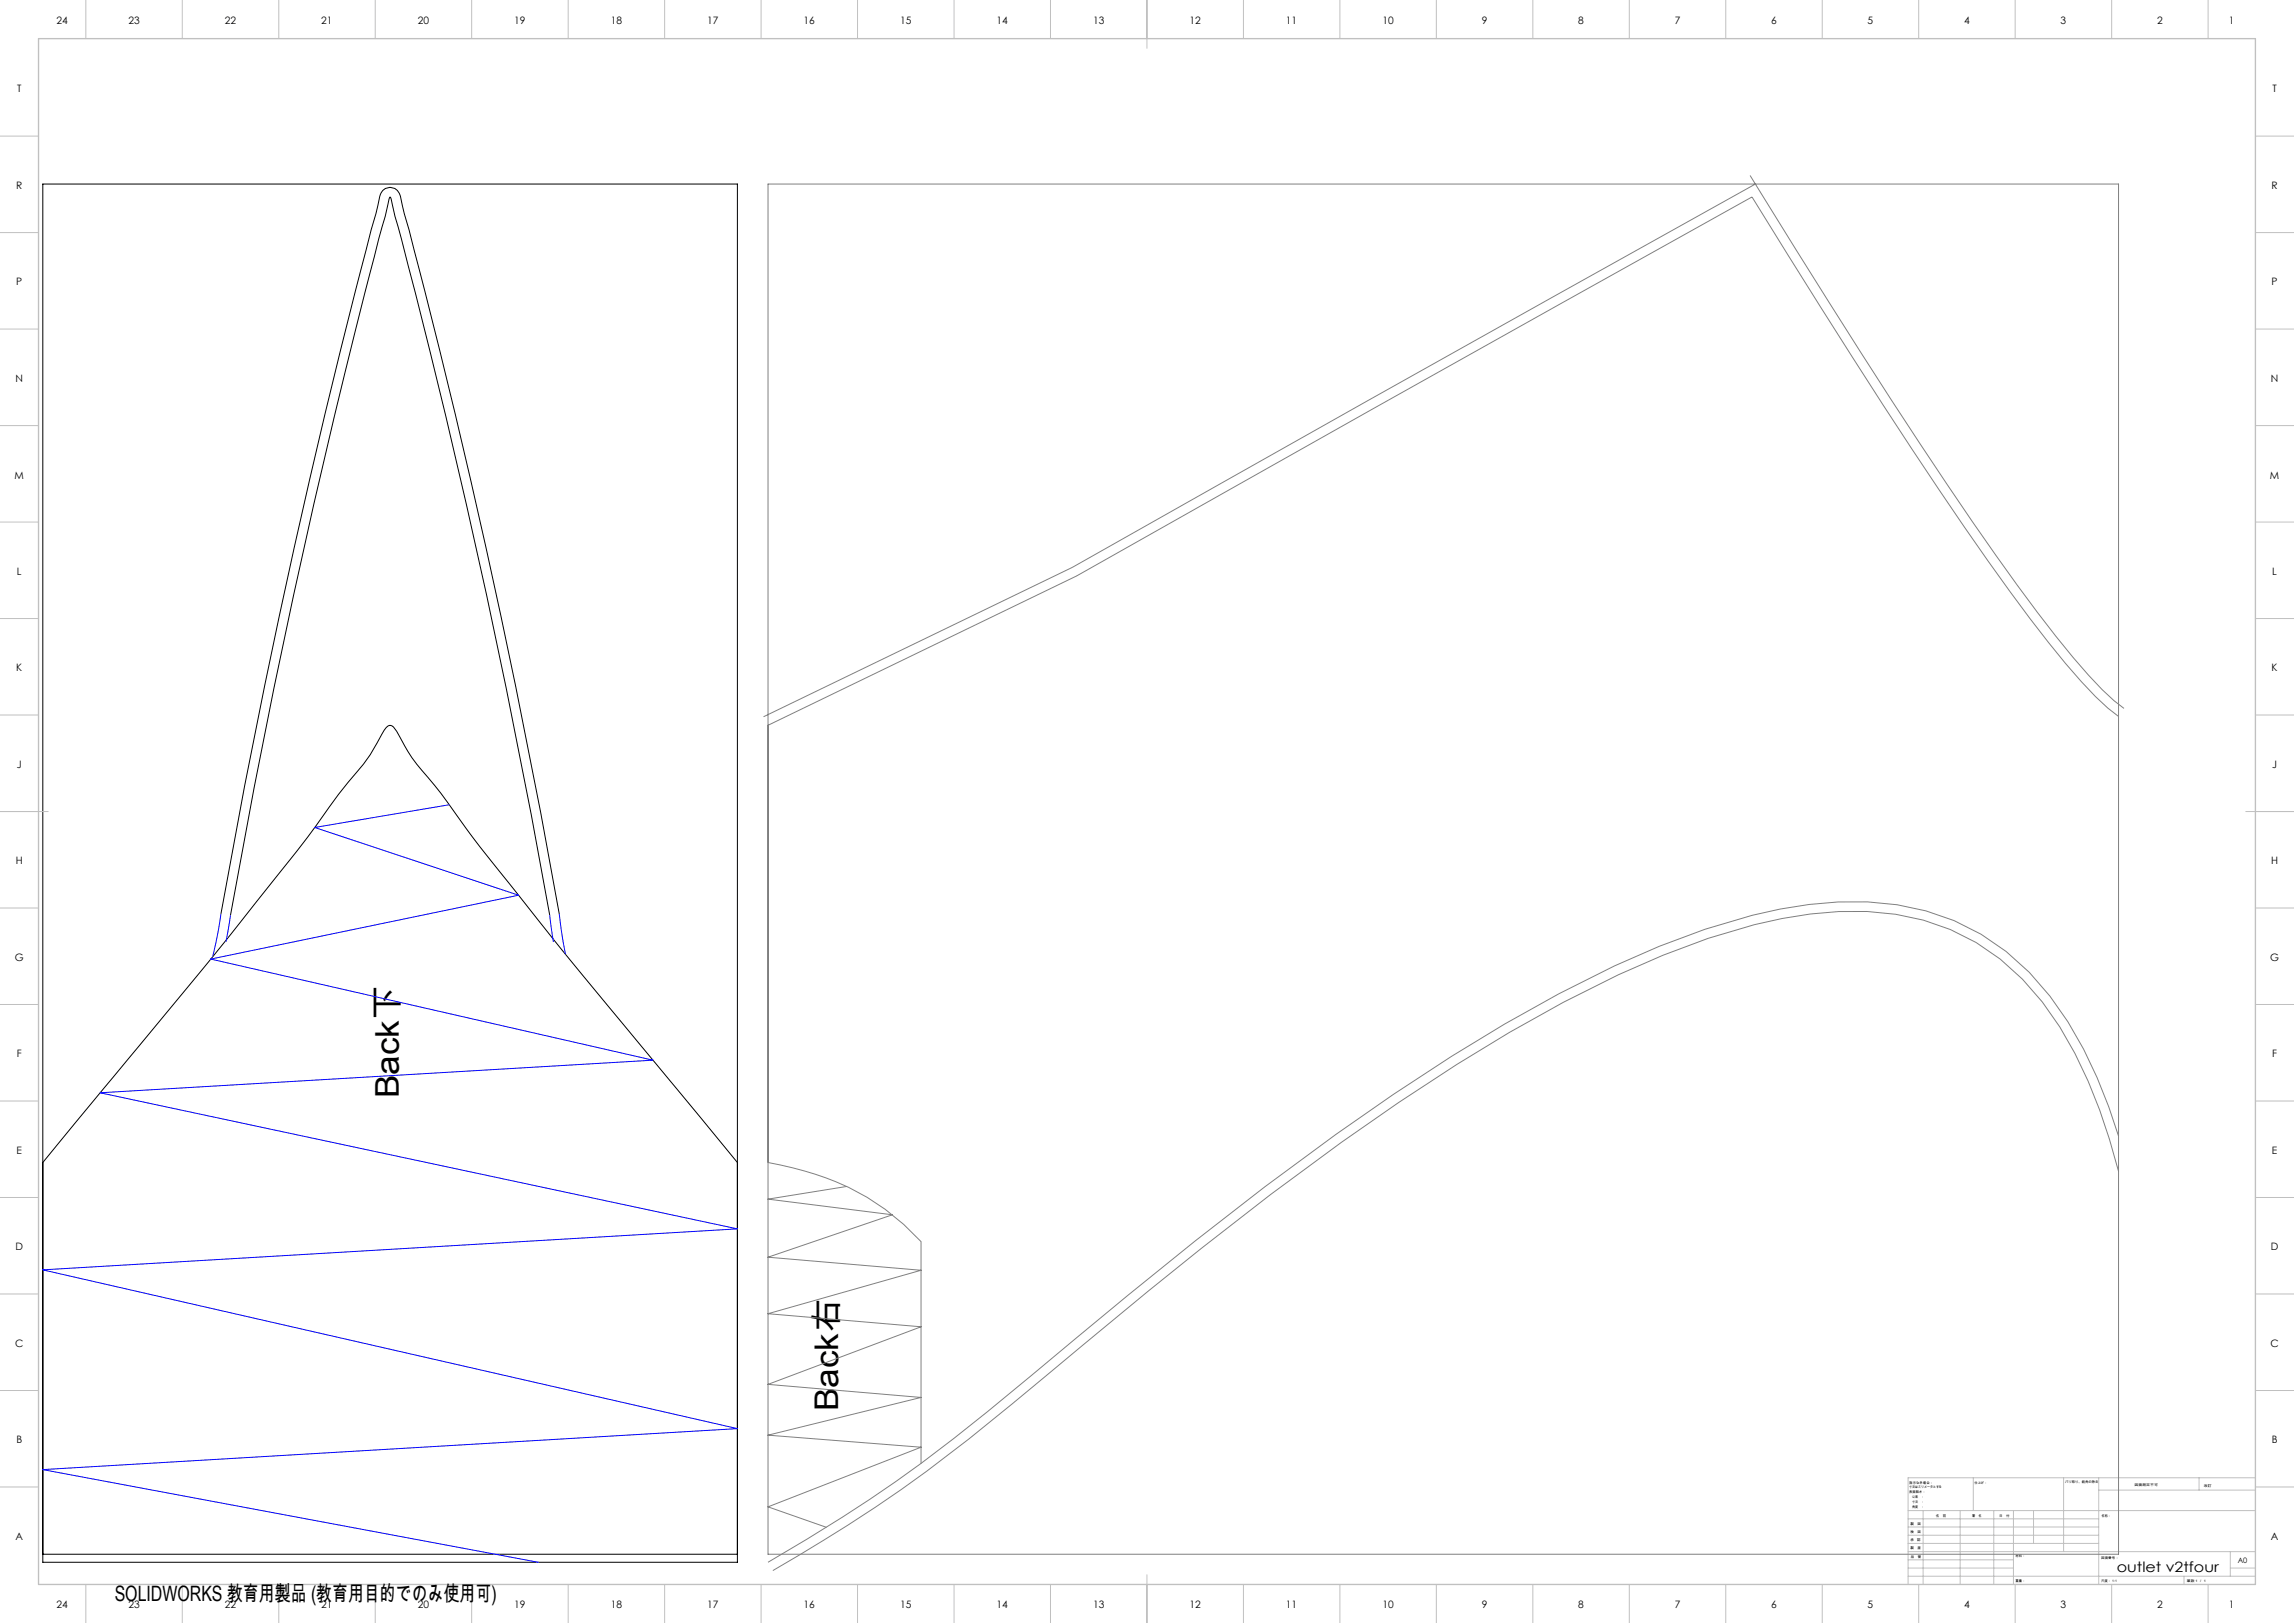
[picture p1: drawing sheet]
<svg xmlns="http://www.w3.org/2000/svg" width="1189mm" height="841mm" viewBox="0 0 1189 841" stroke-linecap="round" stroke-linejoin="round" font-family="sans-serif">
<defs><g id="words">
<g font-size="16.9">
<text x="207" y="569" transform="rotate(-90 207 569)">Back下</text>
<text x="434" y="731" transform="rotate(-90 434 731)">Back右</text>
</g>
<text font-size="11" x="59" y="830">SOLIDWORKS 教育用製品 (教育用目的でのみ使用可)</text>
<text font-size="7.4" x="1097" y="815">outlet v2tfour</text>
<g font-size="5.3">
<text x="29" y="12">24</text>
<text x="67" y="12">23</text>
<text x="117" y="12">22</text>
<text x="167" y="12">21</text>
<text x="217" y="12">20</text>
<text x="267" y="12">19</text>
<text x="317" y="12">18</text>
<text x="367" y="12">17</text>
<text x="417" y="12">16</text>
<text x="467" y="12">15</text>
<text x="517" y="12">14</text>
<text x="567" y="12">13</text>
<text x="617" y="12">12</text>
<text x="667" y="12">11</text>
<text x="717" y="12">10</text>
<text x="768" y="12">9</text>
<text x="818" y="12">8</text>
<text x="868" y="12">7</text>
<text x="918" y="12">6</text>
<text x="968" y="12">5</text>
<text x="1018" y="12">4</text>
<text x="1068" y="12">3</text>
<text x="1118" y="12">2</text>
<text x="1155" y="12">1</text>
<text x="9" y="48">T</text>
<text x="1178" y="48">T</text>
<text x="8" y="98">R</text>
<text x="1177" y="98">R</text>
<text x="8" y="148">P</text>
<text x="1177" y="148">P</text>
<text x="8" y="198">N</text>
<text x="1177" y="198">N</text>
<text x="8" y="248">M</text>
<text x="1177" y="248">M</text>
<text x="9" y="298">L</text>
<text x="1178" y="298">L</text>
<text x="8" y="348">K</text>
<text x="1177" y="348">K</text>
<text x="9" y="398">J</text>
<text x="1178" y="398">J</text>
<text x="8" y="448">H</text>
<text x="1177" y="448">H</text>
<text x="8" y="498">G</text>
<text x="1177" y="498">G</text>
<text x="9" y="548">F</text>
<text x="1178" y="548">F</text>
<text x="9" y="598">E</text>
<text x="1178" y="598">E</text>
<text x="8" y="648">D</text>
<text x="1177" y="648">D</text>
<text x="8" y="698">C</text>
<text x="1177" y="698">C</text>
<text x="8" y="748">B</text>
<text x="1177" y="748">B</text>
<text x="8" y="798">A</text>
<text x="1177" y="798">A</text>
<text x="29" y="833">24</text>
<text x="67" y="833">23</text>
<text x="117" y="833">22</text>
<text x="167" y="833">21</text>
<text x="217" y="833">20</text>
<text x="267" y="833">19</text>
<text x="317" y="833">18</text>
<text x="367" y="833">17</text>
<text x="417" y="833">16</text>
<text x="467" y="833">15</text>
<text x="517" y="833">14</text>
<text x="567" y="833">13</text>
<text x="617" y="833">12</text>
<text x="667" y="833">11</text>
<text x="717" y="833">10</text>
<text x="768" y="833">9</text>
<text x="818" y="833">8</text>
<text x="868" y="833">7</text>
<text x="918" y="833">6</text>
<text x="968" y="833">5</text>
<text x="1018" y="833">4</text>
<text x="1068" y="833">3</text>
<text x="1118" y="833">2</text>
<text x="1155" y="833">1</text>
</g>
<text font-size="3.9" x="1160" y="810">A0</text>
<g font-size="1.7">
<text x="990" y="769">指示なき場合：</text>
<text x="990" y="771">寸法はミリメータとする</text>
<text x="990" y="774">表面粗さ：</text>
<text x="1023" y="769">仕上げ：</text>
<text x="1070" y="769">バリ取り、鋭角の除去</text>
<text x="1106" y="770">図面測定不可</text>
<text x="1142" y="770">改訂</text>
<text x="990" y="776">公差　：</text>
<text x="990" y="779">寸法　：</text>
<text x="990" y="781">角度　：</text>
<text x="990" y="790">製　図</text>
<text x="1003" y="786">名　前</text>
<text x="1019" y="786">署　名</text>
<text x="1036" y="786">日　付</text>
<text x="1089" y="786">名称：</text>
<text x="990" y="794">検　図</text>
<text x="990" y="799">承　認</text>
<text x="990" y="803">製　産</text>
<text x="990" y="807">品　管</text>
<text x="1045" y="807">材料：</text>
<text x="1089" y="808">図面番号：</text>
<text x="1045" y="820">重量：</text>
<text x="1089" y="820">尺度： 1:1</text>
<text x="1133" y="820">葉数 1 ／ 1</text>
</g>
</g></defs>
<path d="M22 95h360v715h-360zM115 474l12-67 10-51 16-72 23-102 21-80a5 5 0 0 1 5-5 5 5 0 0 1 6 5l20 80 24 102 15 72 13 65 10 53M119 474l13-66 20-100 21-92 16-64 13-50 13 50 16 64 21 92 23 114 10 52M22 602l94-114a2044 2044 0 0 0 64-83 105 105 0 0 0 19-27 3 3 0 0 1 4-2 29 29 0 0 1 7 11l4 6a474 474 0 0 1 32 42l47 60 89 107M22 805h360" fill="none" stroke="#000" stroke-width=".52"/>
<path d="M233 417l-70 12 106 35-160 33 229 52-286 17 330 71-360 21 360 82-360 22 257 48M115 474l-5 22M119 474l-2 14M285 474l2 14M290 474l3 21" fill="none" stroke="#00f" stroke-width=".52"/>
<path d="M398 95h700v710h-700zM907 91l41 66a2261 2261 0 0 0 118 173 215 215 0 0 0 35 37M910 95l-202 113-152 86-160 77M1098 371a157 157 0 0 1-27-27 1487 1487 0 0 1-95-134l-68-108-350 196-160 78M1098 589a209 209 0 0 0-46-85 123 123 0 0 0-99-37 251 251 0 0 0-69 15 563 563 0 0 0-104 49 1521 1521 0 0 0-195 140l-27 22a1680 1680 0 0 1-81 65M398 602a140 140 0 0 1 70 32l9 9v115M439 615l-41 6 65 8-65 22 79 7-79 23 79 7-79 29 79 7-79 20 79 6-79 31 30 10M1098 607a243 243 0 0 0-39-88 119 119 0 0 0-106-47 267 267 0 0 0-91 23 746 746 0 0 0-137 76 2280 2280 0 0 0-182 141 856 856 0 0 1-116 86l-26 16M477 758a822 822 0 0 1-79 52" fill="none" stroke="#808080" stroke-width=".52"/>
<g fill="none" stroke="#c0c0c0" stroke-width=".52">
<path d="M44 0v20M94 0v20M144 0v20M194 0v20M244 0v20M294 0v20M344 0v20M394 0v20M444 0v20M494 0v20M544 0v20M594 0v25"/>
<path d="M644 0v20M694 0v20M744 0v20M794 0v20M844 0v20M894 0v20M944 0v20M994 0v20M1044 0v20M1094 0v20M1144 0v20M0 71h20"/>
<path d="M1169 71h20M0 121h20M1169 121h20M0 171h20M1169 171h20M0 221h20M1169 221h20M0 271h20M1169 271h20M0 321h20M1169 321h20M0 371h20"/>
<path d="M1169 371h20M0 421h25M1164 421h25M0 471h20M1169 471h20M0 521h20M1169 521h20M0 571h20M1169 571h20M0 621h20M1169 621h20M0 671h20"/>
<path d="M1169 671h20M0 721h20M1169 721h20M0 771h20M1023 766v17M1070 766v38M1088 766v55M1088 772h81M1140 766v6M1169 766h-180v55M1169 771h20M989 783h180"/>
<path d="M989 800h99M989 796h99M989 791h99M989 787h99M997 783v38M1016 783v38M1033 783v38M1044 783v38M1054 783v17M594 816v25M989 817h180M989 813h55"/>
<path d="M989 808h55M989 804h180M1132 817v4M1156 813h13M1156 804v13M44 821v20M94 821v20M144 821v20M194 821v20M244 821v20M294 821v20M344 821v20"/>
<path d="M394 821v20M444 821v20M494 821v20M544 821v20M644 821v20M694 821v20M744 821v20M794 821v20M844 821v20M894 821v20M944 821v20M994 821v20"/>
<path d="M1044 821v20M1094 821v20M1144 821v20"/>
</g>
<path d="M20 20h1149v801h-1149z" fill="none" stroke="#c0c0c0" stroke-width=".7"/>
<use href="#words"/>
</svg>
